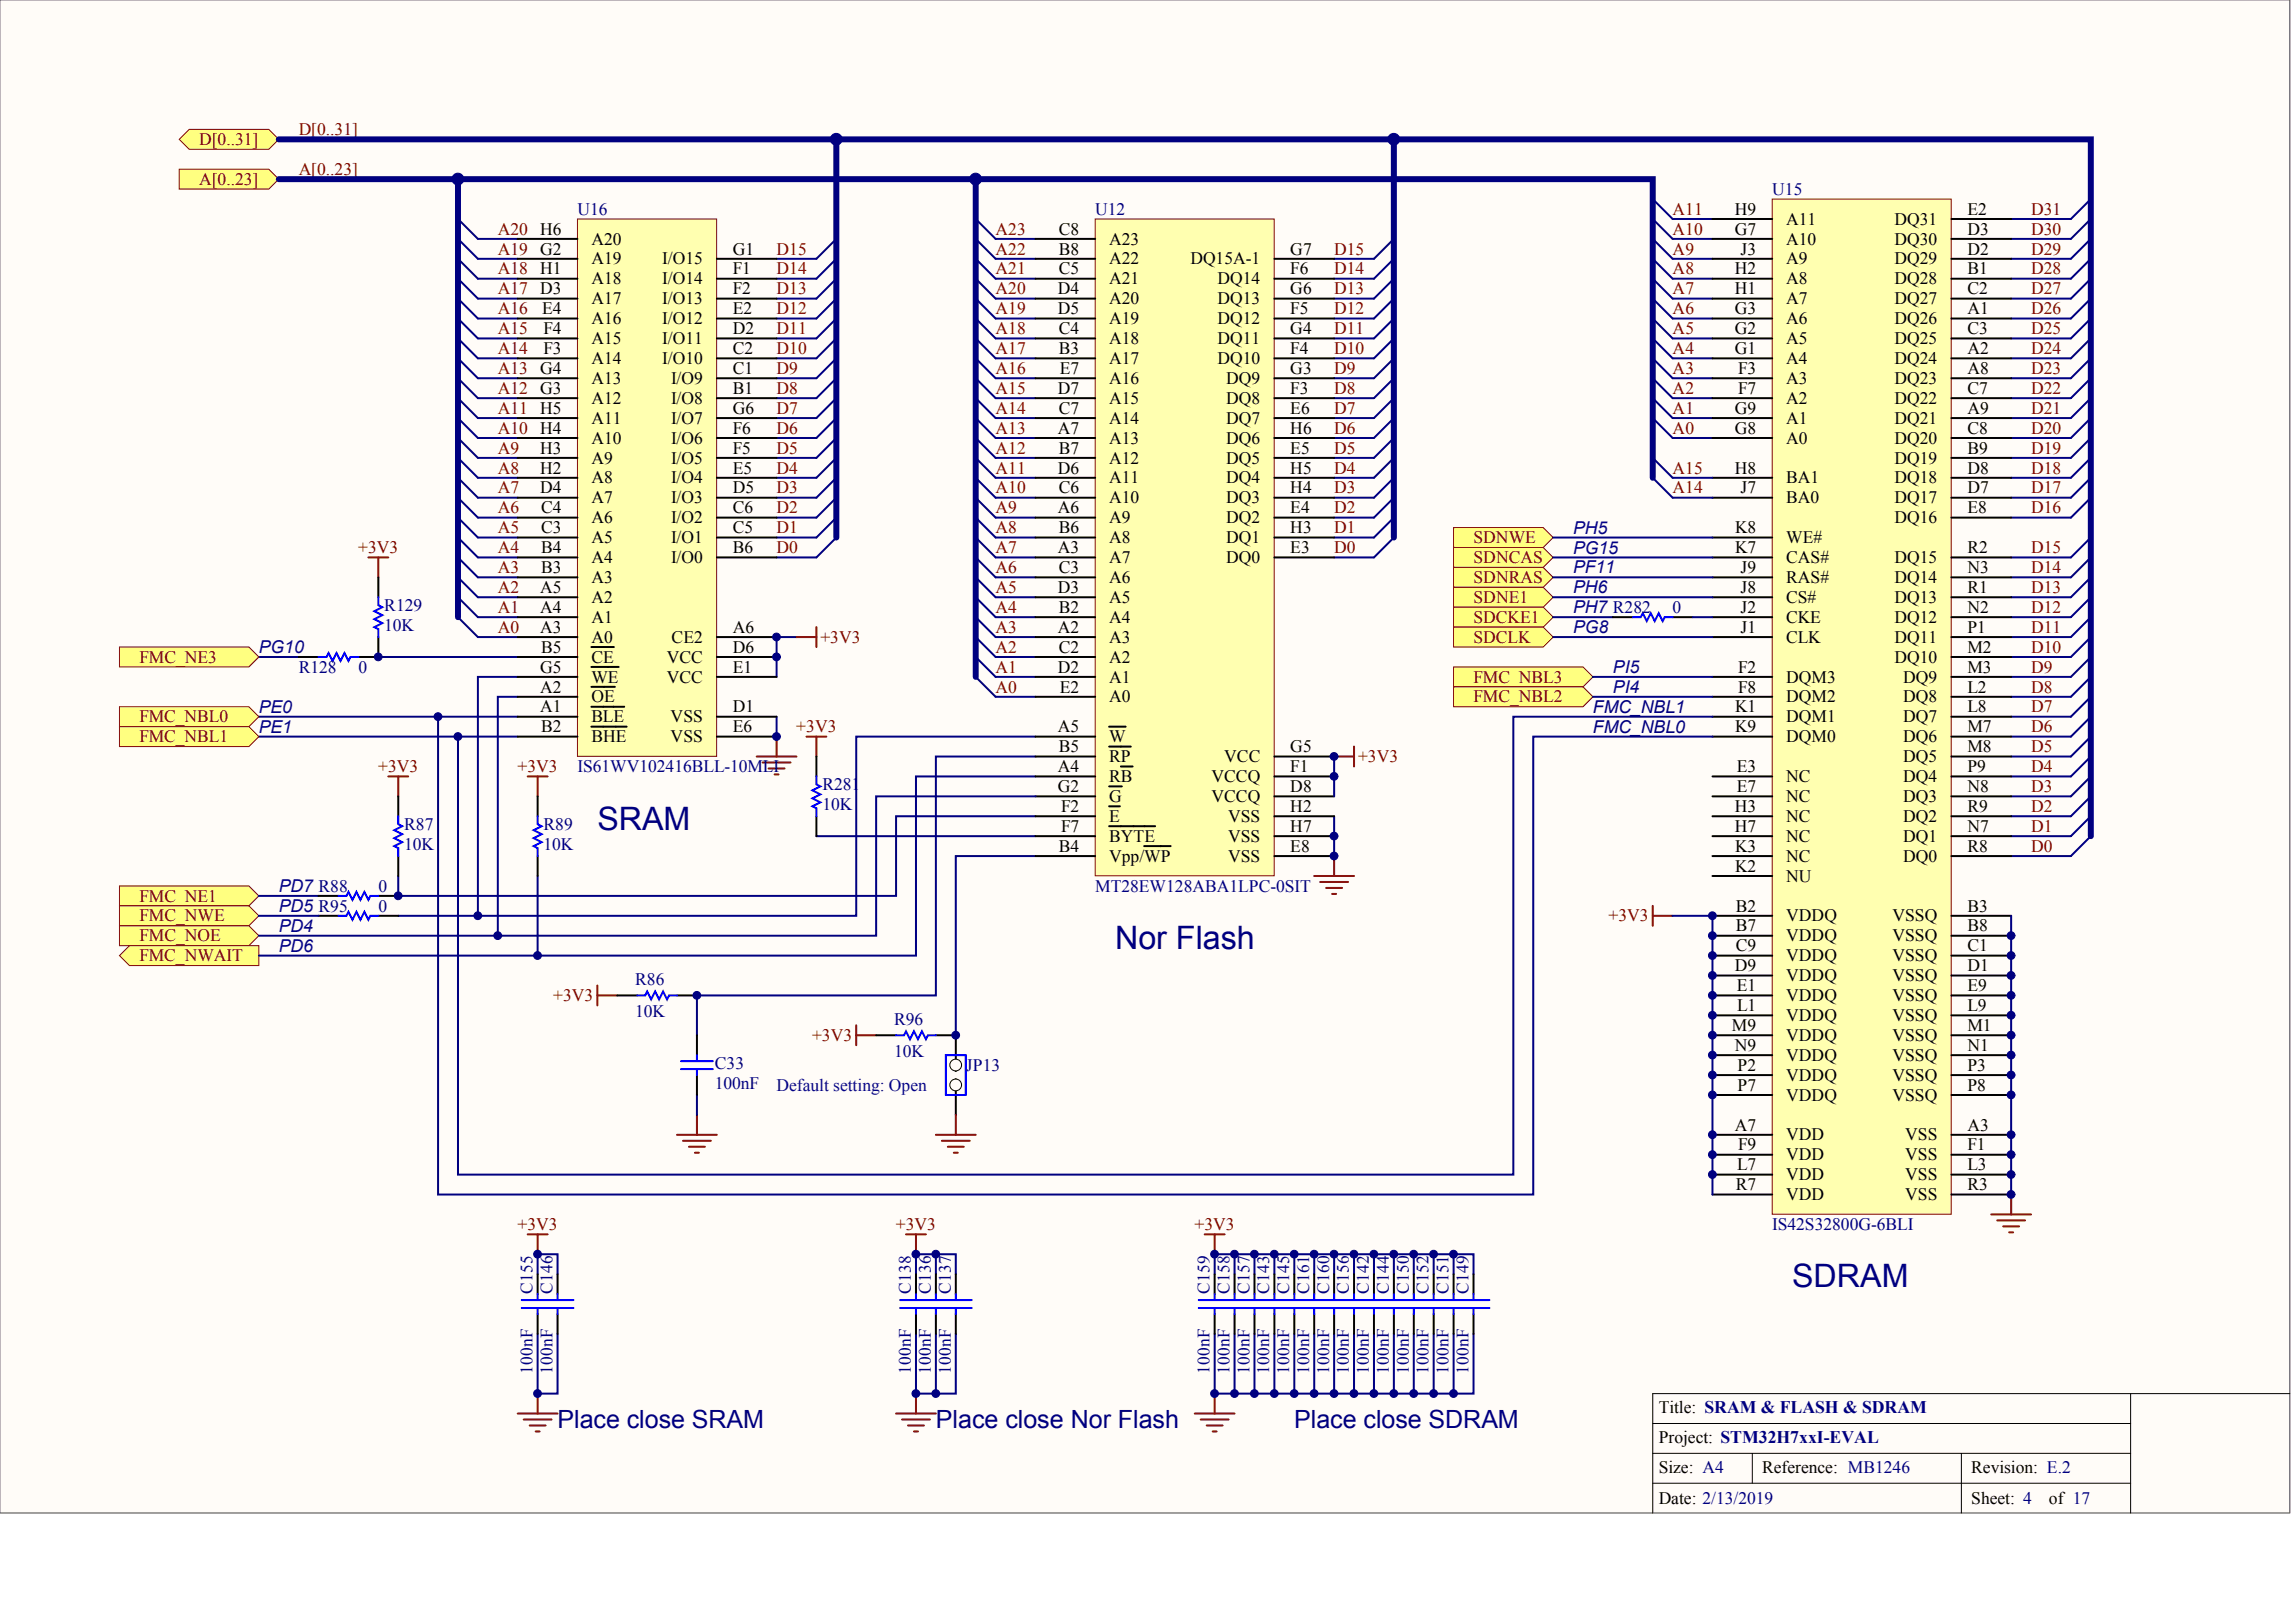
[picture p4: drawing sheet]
<svg xmlns="http://www.w3.org/2000/svg" width="840mm" height="594mm" viewBox="0 0 840 594" stroke-linecap="round" stroke-linejoin="round" font-family="sans-serif">
<defs><g id="words">
<g font-size="11.8" fill="#000080">
<text x="218.7" y="303.6">SRAM</text>
<text x="408.3" y="347.4">Nor Flash</text>
<text x="656.2" y="471.2">SDRAM</text>
</g>
<g font-size="9.2" fill="#000080">
<text x="204.2" y="522.9">Place close SRAM</text>
<text x="342.7" y="522.9">Place close Nor Flash</text>
<text x="473.9" y="522.9">Place close SDRAM</text>
</g>
<g font-size="6.5" fill="#0c0087">
<text x="576" y="195.3">PH5</text>
<text x="576" y="202.6">PG15</text>
<text x="576" y="209.9">PF11</text>
<text x="576" y="217.2">PH6</text>
<text x="576" y="224.5">PH7 R282</text>
<text x="576" y="231.8">PG8</text>
<text x="94.8" y="239.1">PG10</text>
<text x="590.6" y="246.4">PI5</text>
<text x="590.6" y="253.6">PI4</text>
<text x="94.8" y="260.9">PE0</text>
<text x="94.8" y="268.2">PE1</text>
<text x="102.1" y="326.5">PD7 R88</text>
<text x="102.1" y="333.8">PD5 R95</text>
<text x="102.1" y="341.1">PD4</text>
<text x="102.1" y="348.4">PD6</text>
</g>
<g font-size="6.5" fill="#000080">
<text x="583.3" y="260.9">FMC_NBL1</text>
<text x="583.3" y="268.2">FMC_NBL0</text>
</g>
<g font-size="6.4" fill="#800000">
<text x="72.9" y="53.1">D[0..31]</text>
<text x="109.4" y="49.4">D[0..31]</text>
<text x="109.4" y="64">A[0..23]</text>
<text x="72.9" y="67.7">A[0..23]</text>
<text x="612.5" y="78.6">A11</text>
<text x="743.7" y="78.6">D31</text>
<text x="182.3" y="85.9">A20 H6</text>
<text x="364.6" y="85.9">A23</text>
<text x="612.5" y="85.9">A10</text>
<text x="743.7" y="85.9">D30</text>
<text x="182.3" y="93.2">A19 G2</text>
<text x="284.4" y="93.2">D15</text>
<text x="364.6" y="93.2">A22</text>
<text x="488.5" y="93.2">D15</text>
<text x="612.5" y="93.2">A9</text>
<text x="743.7" y="93.2">D29</text>
<text x="182.3" y="100.4">A18 H1</text>
<text x="284.4" y="100.4">D14</text>
<text x="364.6" y="100.4">A21</text>
<text x="488.5" y="100.4">D14</text>
<text x="612.5" y="100.4">A8</text>
<text x="743.7" y="100.4">D28</text>
<text x="182.3" y="107.7">A17 D3</text>
<text x="284.4" y="107.7">D13</text>
<text x="364.6" y="107.7">A20</text>
<text x="488.5" y="107.7">D13</text>
<text x="612.5" y="107.7">A7</text>
<text x="743.7" y="107.7">D27</text>
<text x="182.3" y="115">A16</text>
<text x="284.4" y="115">D12</text>
<text x="364.6" y="115">A19</text>
<text x="488.5" y="115">D12</text>
<text x="612.5" y="115">A6</text>
<text x="743.7" y="115">D26</text>
<text x="182.3" y="122.3">A15</text>
<text x="284.4" y="122.3">D11</text>
<text x="364.6" y="122.3">A18</text>
<text x="488.5" y="122.3">D11</text>
<text x="612.5" y="122.3">A5</text>
<text x="743.7" y="122.3">D25</text>
<text x="182.3" y="129.6">A14</text>
<text x="284.4" y="129.6">D10</text>
<text x="364.6" y="129.6">A17</text>
<text x="488.5" y="129.6">D10</text>
<text x="612.5" y="129.6">A4</text>
<text x="743.7" y="129.6">D24</text>
<text x="182.3" y="136.9">A13 G4</text>
<text x="284.4" y="136.9">D9</text>
<text x="364.6" y="136.9">A16</text>
<text x="488.5" y="136.9">D9</text>
<text x="612.5" y="136.9">A3</text>
<text x="743.7" y="136.9">D23</text>
<text x="182.3" y="144.2">A12 G3</text>
<text x="284.4" y="144.2">D8</text>
<text x="364.6" y="144.2">A15</text>
<text x="488.5" y="144.2">D8</text>
<text x="612.5" y="144.2">A2</text>
<text x="743.7" y="144.2">D22</text>
<text x="182.3" y="151.5">A11 H5</text>
<text x="284.4" y="151.5">D7</text>
<text x="364.6" y="151.5">A14</text>
<text x="488.5" y="151.5">D7</text>
<text x="612.5" y="151.5">A1</text>
<text x="743.7" y="151.5">D21</text>
<text x="182.3" y="158.7">A10 H4</text>
<text x="284.4" y="158.7">D6</text>
<text x="364.6" y="158.7">A13</text>
<text x="488.5" y="158.7">D6</text>
<text x="612.5" y="158.7">A0</text>
<text x="743.7" y="158.7">D20</text>
<text x="182.3" y="166">A9</text>
<text x="284.4" y="166">D5</text>
<text x="364.6" y="166">A12</text>
<text x="488.5" y="166">D5</text>
<text x="743.7" y="166">D19</text>
<text x="182.3" y="173.3">A8</text>
<text x="284.4" y="173.3">D4</text>
<text x="364.6" y="173.3">A11</text>
<text x="488.5" y="173.3">D4</text>
<text x="612.5" y="173.3">A15</text>
<text x="743.7" y="173.3">D18</text>
<text x="182.3" y="180.6">A7</text>
<text x="284.4" y="180.6">D3</text>
<text x="364.6" y="180.6">A10</text>
<text x="488.5" y="180.6">D3</text>
<text x="612.5" y="180.6">A14</text>
<text x="743.7" y="180.6">D17</text>
<text x="182.3" y="187.9">A6</text>
<text x="284.4" y="187.9">D2</text>
<text x="364.6" y="187.9">A9</text>
<text x="488.5" y="187.9">D2</text>
<text x="743.7" y="187.9">D16</text>
<text x="182.3" y="195.2">A5</text>
<text x="284.4" y="195.2">D1</text>
<text x="364.6" y="195.2">A8</text>
<text x="488.5" y="195.2">D1</text>
<text x="131.2" y="202.5">+3V3</text>
<text x="182.3" y="202.5">A4</text>
<text x="284.4" y="202.5">D0</text>
<text x="364.6" y="202.5">A7</text>
<text x="488.5" y="202.5">D0</text>
<text x="539.5" y="198.8">SDNWE</text>
<text x="743.7" y="202.5">D15</text>
<text x="182.3" y="209.8">A3</text>
<text x="364.6" y="209.8">A6</text>
<text x="539.5" y="206.1">SDNCAS</text>
<text x="743.7" y="209.8">D14</text>
<text x="539.5" y="213.4">SDNRAS</text>
<text x="182.3" y="217">A2</text>
<text x="364.6" y="217">A5</text>
<text x="539.5" y="220.7">SDNE1</text>
<text x="743.7" y="217">D13</text>
<text x="182.3" y="224.3">A1</text>
<text x="364.6" y="224.3">A4</text>
<text x="539.5" y="228">SDCKE1</text>
<text x="743.7" y="224.3">D12</text>
<text x="182.3" y="231.6">A0</text>
<text x="364.6" y="231.6">A3</text>
<text x="743.7" y="231.6">D11</text>
<text x="300.4" y="235.3">+3V3</text>
<text x="364.6" y="238.9">A2</text>
<text x="539.5" y="235.3">SDCLK</text>
<text x="743.7" y="238.9">D10</text>
<text x="51" y="242.6">FMC_NE3</text>
<text x="364.6" y="246.2">A1</text>
<text x="539.5" y="249.8">FMC_NBL3</text>
<text x="743.7" y="246.2">D9</text>
<text x="364.6" y="253.5">A0</text>
<text x="539.5" y="257.1">FMC_NBL2</text>
<text x="743.7" y="253.5">D8</text>
<text x="743.7" y="260.8">D7</text>
<text x="51" y="264.4">FMC_NBL0</text>
<text x="291.6" y="268.1">+3V3</text>
<text x="743.7" y="268.1">D6</text>
<text x="51" y="271.7">FMC_NBL1</text>
<text x="743.7" y="275.3">D5</text>
<text x="497.3" y="279">+3V3</text>
<text x="138.5" y="282.6">+3V3</text>
<text x="189.5" y="282.6">+3V3</text>
<text x="743.7" y="282.6">D4</text>
<text x="743.7" y="289.9">D3</text>
<text x="743.7" y="297.2">D2</text>
<text x="743.7" y="304.5">D1</text>
<text x="743.7" y="311.8">D0</text>
<text x="51" y="330">FMC_NE1</text>
<text x="51" y="337.3">FMC_NWE</text>
<text x="589" y="337.3">+3V3</text>
<text x="51" y="344.6">FMC_NOE</text>
<text x="51" y="351.9">FMC_NWAIT</text>
<text x="202.5" y="366.4">+3V3</text>
<text x="297.3" y="381">+3V3</text>
<text x="189.5" y="450.2">+3V3</text>
<text x="328" y="450.2">+3V3</text>
<text x="437.4" y="450.2">+3V3</text>
</g>
<g font-size="6.4" fill="#000080">
<text x="648.9" y="71.3">U15</text>
<text x="211.4" y="78.6">U16</text>
<text x="401" y="78.6">U12</text>
<text x="140.7" y="223.6">R129</text>
<text x="612.5" y="224.3">0</text>
<text x="140.7" y="230.9">10K</text>
<text x="109.4" y="246.2">R128</text>
<text x="131.2" y="246.2">0</text>
<text x="211.4" y="282.6">IS61WV102416BLL-10MLI</text>
<text x="301.1" y="289.2">R281</text>
<text x="301.1" y="296.5">10K</text>
<text x="148" y="303.8">R87</text>
<text x="199" y="303.8">R89</text>
<text x="148" y="311.1">10K</text>
<text x="199" y="311.1">10K</text>
<text x="138.5" y="326.4">0</text>
<text x="401" y="326.4">MT28EW128ABA1LPC-0SIT</text>
<text x="138.5" y="333.6">0</text>
<text x="232.6" y="360.6">R86</text>
<text x="232.6" y="372.3">10K</text>
<text x="327.4" y="375.2">R96</text>
<text x="327.4" y="386.8">10K</text>
<text x="261.8" y="391.2">C33</text>
<text x="353.6" y="391.9">JP13</text>
<text x="261.8" y="398.5">100nF</text>
<text x="648.9" y="450.2">IS42S32800G-6BLI</text>
</g>
<g font-size="6.4">
<text x="635.2" y="78.6">H9</text>
<text x="654" y="82.2">A11</text>
<text x="693.7" y="82.2">DQ31</text>
<text x="720.4" y="78.6">E2</text>
<text x="216.5" y="89.5">A20</text>
<text x="387.7" y="85.9">C8</text>
<text x="406.1" y="89.5">A23</text>
<text x="635.2" y="85.9">G7</text>
<text x="654" y="89.5">A10</text>
<text x="693.7" y="89.5">DQ30</text>
<text x="720.4" y="85.9">D3</text>
<text x="268.3" y="93.2">G1</text>
<text x="387.7" y="93.2">B8</text>
<text x="472.5" y="93.2">G7</text>
<text x="637.3" y="93.2">J3</text>
<text x="720.4" y="93.2">D2</text>
<text x="216.5" y="96.8">A19</text>
<text x="242.5" y="96.8">I/O15</text>
<text x="268.3" y="100.4">F1</text>
<text x="387.7" y="100.4">C5</text>
<text x="406.1" y="96.8">A22</text>
<text x="435.9" y="96.8">DQ15A-1</text>
<text x="472.5" y="100.4">F6</text>
<text x="635.2" y="100.4">H2</text>
<text x="654" y="96.8">A9</text>
<text x="693.7" y="96.8">DQ29</text>
<text x="720.4" y="100.4">B1</text>
<text x="216.5" y="104.1">A18</text>
<text x="242.5" y="104.1">I/O14</text>
<text x="268.3" y="107.7">F2</text>
<text x="387.3" y="107.7">D4</text>
<text x="406.1" y="104.1">A21</text>
<text x="445.8" y="104.1">DQ14</text>
<text x="472.5" y="107.7">G6</text>
<text x="635.2" y="107.7">H1</text>
<text x="654" y="104.1">A8</text>
<text x="693.7" y="104.1">DQ28</text>
<text x="720.4" y="107.7">C2</text>
<text x="216.5" y="111.4">A17</text>
<text x="242.5" y="111.4">I/O13</text>
<text x="406.1" y="111.4">A20</text>
<text x="445.8" y="111.4">DQ13</text>
<text x="654" y="111.4">A7</text>
<text x="693.7" y="111.4">DQ27</text>
<text x="198.5" y="115">E4</text>
<text x="216.5" y="118.7">A16</text>
<text x="242.5" y="118.7">I/O12</text>
<text x="268.3" y="115">E2</text>
<text x="387.3" y="115">D5</text>
<text x="406.1" y="118.7">A19</text>
<text x="445.8" y="118.7">DQ12</text>
<text x="472.5" y="115">F5</text>
<text x="635.2" y="115">G3</text>
<text x="654" y="118.7">A6</text>
<text x="693.7" y="118.7">DQ26</text>
<text x="720.4" y="115">A1</text>
<text x="199" y="122.3">F4</text>
<text x="216.5" y="126">A15</text>
<text x="242.5" y="126">I/O11</text>
<text x="268.3" y="122.3">D2</text>
<text x="387.7" y="122.3">C4</text>
<text x="406.1" y="126">A18</text>
<text x="445.8" y="126">DQ11</text>
<text x="472.5" y="122.3">G4</text>
<text x="635.2" y="122.3">G2</text>
<text x="654" y="126">A5</text>
<text x="693.7" y="126">DQ25</text>
<text x="720.4" y="122.3">C3</text>
<text x="199" y="129.6">F3</text>
<text x="268.3" y="129.6">C2</text>
<text x="387.7" y="129.6">B3</text>
<text x="472.5" y="129.6">F4</text>
<text x="635.2" y="129.6">G1</text>
<text x="720.4" y="129.6">A2</text>
<text x="216.5" y="133.2">A14</text>
<text x="242.5" y="133.2">I/O10</text>
<text x="268.3" y="136.9">C1</text>
<text x="388" y="136.9">E7</text>
<text x="406.1" y="133.2">A17</text>
<text x="445.8" y="133.2">DQ10</text>
<text x="472.5" y="136.9">G3</text>
<text x="636.4" y="136.9">F3</text>
<text x="654" y="133.2">A4</text>
<text x="693.7" y="133.2">DQ24</text>
<text x="720.4" y="136.9">A8</text>
<text x="216.5" y="140.5">A13</text>
<text x="245.7" y="140.5">I/O9</text>
<text x="406.1" y="140.5">A16</text>
<text x="449" y="140.5">DQ9</text>
<text x="654" y="140.5">A3</text>
<text x="693.7" y="140.5">DQ23</text>
<text x="216.5" y="147.8">A12</text>
<text x="245.7" y="147.8">I/O8</text>
<text x="268.3" y="144.2">B1</text>
<text x="387.3" y="144.2">D7</text>
<text x="406.1" y="147.8">A15</text>
<text x="449" y="147.8">DQ8</text>
<text x="472.5" y="144.2">F3</text>
<text x="636.4" y="144.2">F7</text>
<text x="654" y="147.8">A2</text>
<text x="693.7" y="147.8">DQ22</text>
<text x="720.4" y="144.2">C7</text>
<text x="216.5" y="155.1">A11</text>
<text x="245.7" y="155.1">I/O7</text>
<text x="268.3" y="151.5">G6</text>
<text x="387.7" y="151.5">C7</text>
<text x="406.1" y="155.1">A14</text>
<text x="449" y="155.1">DQ7</text>
<text x="472.5" y="151.5">E6</text>
<text x="635.2" y="151.5">G9</text>
<text x="654" y="155.1">A1</text>
<text x="693.7" y="155.1">DQ21</text>
<text x="720.4" y="151.5">A9</text>
<text x="268.3" y="158.7">F6</text>
<text x="387.3" y="158.7">A7</text>
<text x="472.5" y="158.7">H6</text>
<text x="635.2" y="158.7">G8</text>
<text x="720.4" y="158.7">C8</text>
<text x="197.7" y="166">H3</text>
<text x="216.5" y="162.4">A10</text>
<text x="245.7" y="162.4">I/O6</text>
<text x="268.3" y="166">F5</text>
<text x="387.7" y="166">B7</text>
<text x="406.1" y="162.4">A13</text>
<text x="449" y="162.4">DQ6</text>
<text x="472.5" y="166">E5</text>
<text x="654" y="162.4">A0</text>
<text x="693.7" y="162.4">DQ20</text>
<text x="720.4" y="166">B9</text>
<text x="197.7" y="173.3">H2</text>
<text x="216.5" y="169.7">A9</text>
<text x="245.7" y="169.7">I/O5</text>
<text x="268.3" y="173.3">E5</text>
<text x="387.3" y="173.3">D6</text>
<text x="406.1" y="169.7">A12</text>
<text x="449" y="169.7">DQ5</text>
<text x="472.5" y="173.3">H5</text>
<text x="635.2" y="173.3">H8</text>
<text x="693.7" y="169.7">DQ19</text>
<text x="720.4" y="173.3">D8</text>
<text x="216.5" y="177">A8</text>
<text x="245.7" y="177">I/O4</text>
<text x="406.1" y="177">A11</text>
<text x="449" y="177">DQ4</text>
<text x="654" y="177">BA1</text>
<text x="693.7" y="177">DQ18</text>
<text x="197.7" y="180.6">D4</text>
<text x="216.5" y="184.3">A7</text>
<text x="245.7" y="184.3">I/O3</text>
<text x="268.3" y="180.6">D5</text>
<text x="387.7" y="180.6">C6</text>
<text x="406.1" y="184.3">A10</text>
<text x="449" y="184.3">DQ3</text>
<text x="472.5" y="180.6">H4</text>
<text x="637.3" y="180.6">J7</text>
<text x="654" y="184.3">BA0</text>
<text x="693.7" y="184.3">DQ17</text>
<text x="720.4" y="180.6">D7</text>
<text x="198.1" y="187.9">C4</text>
<text x="216.5" y="191.5">A6</text>
<text x="245.7" y="191.5">I/O2</text>
<text x="268.3" y="187.9">C6</text>
<text x="387.3" y="187.9">A6</text>
<text x="406.1" y="191.5">A9</text>
<text x="449" y="191.5">DQ2</text>
<text x="472.5" y="187.9">E4</text>
<text x="693.7" y="191.5">DQ16</text>
<text x="720.4" y="187.9">E8</text>
<text x="198.1" y="195.2">C3</text>
<text x="268.3" y="195.2">C5</text>
<text x="387.7" y="195.2">B6</text>
<text x="472.5" y="195.2">H3</text>
<text x="635.4" y="195.2">K8</text>
<text x="198.1" y="202.5">B4</text>
<text x="216.5" y="198.8">A5</text>
<text x="245.7" y="198.8">I/O1</text>
<text x="268.3" y="202.5">B6</text>
<text x="387.3" y="202.5">A3</text>
<text x="406.1" y="198.8">A8</text>
<text x="449" y="198.8">DQ1</text>
<text x="472.5" y="202.5">E3</text>
<text x="635.4" y="202.5">K7</text>
<text x="654" y="198.8">WE#</text>
<text x="720.4" y="202.5">R2</text>
<text x="198.1" y="209.8">B3</text>
<text x="216.5" y="206.1">A4</text>
<text x="245.7" y="206.1">I/O0</text>
<text x="387.7" y="209.8">C3</text>
<text x="406.1" y="206.1">A7</text>
<text x="449" y="206.1">DQ0</text>
<text x="637.3" y="209.8">J9</text>
<text x="654" y="206.1">CAS#</text>
<text x="693.7" y="206.1">DQ15</text>
<text x="720.4" y="209.8">N3</text>
<text x="216.5" y="213.4">A3</text>
<text x="406.1" y="213.4">A6</text>
<text x="654" y="213.4">RAS#</text>
<text x="693.7" y="213.4">DQ14</text>
<text x="197.7" y="217">A5</text>
<text x="216.5" y="220.7">A2</text>
<text x="387.3" y="217">D3</text>
<text x="406.1" y="220.7">A5</text>
<text x="637.3" y="217">J8</text>
<text x="654" y="220.7">CS#</text>
<text x="693.7" y="220.7">DQ13</text>
<text x="720.4" y="217">R1</text>
<text x="197.7" y="224.3">A4</text>
<text x="216.5" y="228">A1</text>
<text x="387.7" y="224.3">B2</text>
<text x="406.1" y="228">A4</text>
<text x="637.3" y="224.3">J2</text>
<text x="654" y="228">CKE</text>
<text x="693.7" y="228">DQ12</text>
<text x="720.4" y="224.3">N2</text>
<text x="197.7" y="231.6">A3</text>
<text x="268.3" y="231.6">A6</text>
<text x="387.3" y="231.6">A2</text>
<text x="637.3" y="231.6">J1</text>
<text x="720.4" y="231.6">P1</text>
<text x="198.1" y="238.9">B5</text>
<text x="216.5" y="235.3">A0</text>
<text x="245.9" y="235.3">CE2</text>
<text x="268.3" y="238.9">D6</text>
<text x="387.7" y="238.9">C2</text>
<text x="406.1" y="235.3">A3</text>
<text x="654" y="235.3">CLK</text>
<text x="693.7" y="235.3">DQ11</text>
<text x="720.4" y="238.9">M2</text>
<text x="216.5" y="242.6">CE</text>
<text x="244.1" y="242.6">VCC</text>
<text x="406.1" y="242.6">A2</text>
<text x="693.7" y="242.6">DQ10</text>
<text x="197.7" y="246.2">G5</text>
<text x="216.5" y="249.8">WE</text>
<text x="244.1" y="249.8">VCC</text>
<text x="268.3" y="246.2">E1</text>
<text x="387.3" y="246.2">D2</text>
<text x="406.1" y="249.8">A1</text>
<text x="636.4" y="246.2">F2</text>
<text x="654" y="249.8">DQM3</text>
<text x="696.9" y="249.8">DQ9</text>
<text x="720.4" y="246.2">M3</text>
<text x="197.7" y="253.5">A2</text>
<text x="216.5" y="257.1">OE</text>
<text x="388" y="253.5">E2</text>
<text x="406.1" y="257.1">A0</text>
<text x="636.4" y="253.5">F8</text>
<text x="654" y="257.1">DQM2</text>
<text x="696.9" y="257.1">DQ8</text>
<text x="720.4" y="253.5">L2</text>
<text x="197.7" y="260.8">A1</text>
<text x="268.3" y="260.8">D1</text>
<text x="635.4" y="260.8">K1</text>
<text x="720.4" y="260.8">L8</text>
<text x="198.1" y="268.1">B2</text>
<text x="216.5" y="264.4">BLE</text>
<text x="245.6" y="264.4">VSS</text>
<text x="268.3" y="268.1">E6</text>
<text x="387.3" y="268.1">A5</text>
<text x="635.4" y="268.1">K9</text>
<text x="654" y="264.4">DQM1</text>
<text x="696.9" y="264.4">DQ7</text>
<text x="720.4" y="268.1">M7</text>
<text x="216.5" y="271.7">BHE</text>
<text x="245.6" y="271.7">VSS</text>
<text x="387.7" y="275.3">B5</text>
<text x="406.1" y="271.7">W</text>
<text x="472.5" y="275.3">G5</text>
<text x="654" y="271.7">DQM0</text>
<text x="696.9" y="271.7">DQ6</text>
<text x="720.4" y="275.3">M8</text>
<text x="406.1" y="279">RP</text>
<text x="448.3" y="279">VCC</text>
<text x="696.9" y="279">DQ5</text>
<text x="387.3" y="282.6">A4</text>
<text x="406.1" y="286.3">RB</text>
<text x="443.6" y="286.3">VCCQ</text>
<text x="472.5" y="282.6">F1</text>
<text x="635.9" y="282.6">E3</text>
<text x="654" y="286.3">NC</text>
<text x="696.9" y="286.3">DQ4</text>
<text x="720.4" y="282.6">P9</text>
<text x="387.3" y="289.9">G2</text>
<text x="406.1" y="293.6">G</text>
<text x="443.6" y="293.6">VCCQ</text>
<text x="472.5" y="289.9">D8</text>
<text x="635.9" y="289.9">E7</text>
<text x="654" y="293.6">NC</text>
<text x="696.9" y="293.6">DQ3</text>
<text x="720.4" y="289.9">N8</text>
<text x="388.5" y="297.2">F2</text>
<text x="472.5" y="297.2">H2</text>
<text x="635.2" y="297.2">H3</text>
<text x="720.4" y="297.2">R9</text>
<text x="388.5" y="304.5">F7</text>
<text x="406.1" y="300.9">E</text>
<text x="449.7" y="300.9">VSS</text>
<text x="472.5" y="304.5">H7</text>
<text x="635.2" y="304.5">H7</text>
<text x="654" y="300.9">NC</text>
<text x="696.9" y="300.9">DQ2</text>
<text x="720.4" y="304.5">N7</text>
<text x="387.7" y="311.8">B4</text>
<text x="406.1" y="308.1">BYTE</text>
<text x="449.7" y="308.1">VSS</text>
<text x="472.5" y="311.8">E8</text>
<text x="635.4" y="311.8">K3</text>
<text x="654" y="308.1">NC</text>
<text x="696.9" y="308.1">DQ1</text>
<text x="720.4" y="311.8">R8</text>
<text x="406.1" y="315.4">Vpp/WP</text>
<text x="449.7" y="315.4">VSS</text>
<text x="654" y="315.4">NC</text>
<text x="696.9" y="315.4">DQ0</text>
<text x="635.4" y="319.1">K2</text>
<text x="654" y="322.7">NU</text>
<text x="635.6" y="333.6">B2</text>
<text x="720.4" y="333.6">B3</text>
<text x="635.6" y="340.9">B7</text>
<text x="654" y="337.3">VDDQ</text>
<text x="693" y="337.3">VSSQ</text>
<text x="720.4" y="340.9">B8</text>
<text x="654" y="344.6">VDDQ</text>
<text x="693" y="344.6">VSSQ</text>
<text x="635.6" y="348.2">C9</text>
<text x="654" y="351.9">VDDQ</text>
<text x="693" y="351.9">VSSQ</text>
<text x="720.4" y="348.2">C1</text>
<text x="635.2" y="355.5">D9</text>
<text x="654" y="359.2">VDDQ</text>
<text x="693" y="359.2">VSSQ</text>
<text x="720.4" y="355.5">D1</text>
<text x="635.9" y="362.8">E1</text>
<text x="720.4" y="362.8">E9</text>
<text x="636.1" y="370.1">L1</text>
<text x="654" y="366.4">VDDQ</text>
<text x="693" y="366.4">VSSQ</text>
<text x="720.4" y="370.1">L9</text>
<text x="634.2" y="377.4">M9</text>
<text x="654" y="373.7">VDDQ</text>
<text x="693" y="373.7">VSSQ</text>
<text x="720.4" y="377.4">M1</text>
<text x="654" y="381">VDDQ</text>
<text x="693" y="381">VSSQ</text>
<text x="635.2" y="384.7">N9</text>
<text x="654" y="388.3">VDDQ</text>
<text x="693" y="388.3">VSSQ</text>
<text x="720.4" y="384.7">N1</text>
<text x="636.2" y="391.9">P2</text>
<text x="654" y="395.6">VDDQ</text>
<text x="693" y="395.6">VSSQ</text>
<text x="720.4" y="391.9">P3</text>
<text x="636.2" y="399.2">P7</text>
<text x="720.4" y="399.2">P8</text>
<text x="654" y="402.9">VDDQ</text>
<text x="693" y="402.9">VSSQ</text>
<text x="635.2" y="413.8">A7</text>
<text x="720.4" y="413.8">A3</text>
<text x="654" y="417.5">VDD</text>
<text x="697.6" y="417.5">VSS</text>
<text x="636.4" y="421.1">F9</text>
<text x="654" y="424.7">VDD</text>
<text x="697.6" y="424.7">VSS</text>
<text x="720.4" y="421.1">F1</text>
<text x="636.1" y="428.4">L7</text>
<text x="720.4" y="428.4">L3</text>
<text x="635.6" y="435.7">R7</text>
<text x="654" y="432">VDD</text>
<text x="697.6" y="432">VSS</text>
<text x="720.4" y="435.7">R3</text>
<text x="654" y="439.3">VDD</text>
<text x="697.6" y="439.3">VSS</text>
<text x="607.4" y="517.3">Title: SRAM &amp; FLASH &amp; SDRAM</text>
<text x="607.4" y="528.2">Project: STM32H7xxI-EVAL</text>
<text x="607.4" y="539.3">Size: A4</text>
<text x="645.3" y="539.3">Reference: MB1246</text>
<text x="721.8" y="539.3">Revision: E.2</text>
<text x="607.4" y="550.4">Date: 2/13/2019</text>
<text x="721.8" y="550.4">Sheet: 4</text>
<text x="750.3" y="550.4">of 17</text>
</g>
<text font-size="6.4" fill="#0c0087" x="284.4" y="399.2">Default setting: Open</text>
<g font-size="6.3" fill="#000080">
<text x="195" y="473.7" transform="rotate(-90 195 473.7)">C155</text>
<text x="202.3" y="473.7" transform="rotate(-90 202.3 473.7)">C146</text>
<text x="333.5" y="473.7" transform="rotate(-90 333.5 473.7)">C138</text>
<text x="340.8" y="473.7" transform="rotate(-90 340.8 473.7)">C136</text>
<text x="348.1" y="473.7" transform="rotate(-90 348.1 473.7)">C137</text>
<text x="442.9" y="473.7" transform="rotate(-90 442.9 473.7)">C159</text>
<text x="450.2" y="473.7" transform="rotate(-90 450.2 473.7)">C158</text>
<text x="457.5" y="473.7" transform="rotate(-90 457.5 473.7)">C157</text>
<text x="464.8" y="473.7" transform="rotate(-90 464.8 473.7)">C143</text>
<text x="472.1" y="473.7" transform="rotate(-90 472.1 473.7)">C145</text>
<text x="479.4" y="473.7" transform="rotate(-90 479.4 473.7)">C161</text>
<text x="486.6" y="473.7" transform="rotate(-90 486.6 473.7)">C160</text>
<text x="493.9" y="473.7" transform="rotate(-90 493.9 473.7)">C156</text>
<text x="501.2" y="473.7" transform="rotate(-90 501.2 473.7)">C142</text>
<text x="508.5" y="473.7" transform="rotate(-90 508.5 473.7)">C144</text>
<text x="515.8" y="473.7" transform="rotate(-90 515.8 473.7)">C150</text>
<text x="523.1" y="473.7" transform="rotate(-90 523.1 473.7)">C152</text>
<text x="530.4" y="473.7" transform="rotate(-90 530.4 473.7)">C151</text>
<text x="537.7" y="473.7" transform="rotate(-90 537.7 473.7)">C149</text>
<text x="195" y="502.8" transform="rotate(-90 195 502.8)">100nF</text>
<text x="202.3" y="502.8" transform="rotate(-90 202.3 502.8)">100nF</text>
<text x="333.5" y="502.8" transform="rotate(-90 333.5 502.8)">100nF</text>
<text x="340.8" y="502.8" transform="rotate(-90 340.8 502.8)">100nF</text>
<text x="348.1" y="502.8" transform="rotate(-90 348.1 502.8)">100nF</text>
<text x="442.9" y="502.8" transform="rotate(-90 442.9 502.8)">100nF</text>
<text x="450.2" y="502.8" transform="rotate(-90 450.2 502.8)">100nF</text>
<text x="457.5" y="502.8" transform="rotate(-90 457.5 502.8)">100nF</text>
<text x="464.8" y="502.8" transform="rotate(-90 464.8 502.8)">100nF</text>
<text x="472.1" y="502.8" transform="rotate(-90 472.1 502.8)">100nF</text>
<text x="479.4" y="502.8" transform="rotate(-90 479.4 502.8)">100nF</text>
<text x="486.6" y="502.8" transform="rotate(-90 486.6 502.8)">100nF</text>
<text x="493.9" y="502.8" transform="rotate(-90 493.9 502.8)">100nF</text>
<text x="501.2" y="502.8" transform="rotate(-90 501.2 502.8)">100nF</text>
<text x="508.5" y="502.8" transform="rotate(-90 508.5 502.8)">100nF</text>
<text x="515.8" y="502.8" transform="rotate(-90 515.8 502.8)">100nF</text>
<text x="523.1" y="502.8" transform="rotate(-90 523.1 502.8)">100nF</text>
<text x="530.4" y="502.8" transform="rotate(-90 530.4 502.8)">100nF</text>
<text x="537.7" y="502.8" transform="rotate(-90 537.7 502.8)">100nF</text>
</g>
</g></defs>
<path d="M0 0h838.4v553.8h-838.4z" fill="#fffcf8" stroke="#696969" stroke-width=".37"/>
<path d="M780.2 510.1v43.7M838.5 510.1h-233.3v43.7M605.2 521.1h175M605.2 532h175M641.6 532v10.9M718.2 532v21.8M605.2 542.9h175" fill="none" stroke="#000" stroke-width=".37"/>
<g fill="none" stroke="#000080" stroke-width=".73">
<path d="M284.4 94.7h14.5M364.6 94.7h14.5M488.5 94.7h14.6M175 116.6h14.6M284.4 116.6h14.5M284.4 109.3h14.5M284.4 102h14.5M364.6 116.6h14.5M364.6 109.3h14.5M364.6 102h14.5M488.5 116.6h14.6M488.5 109.3h14.6"/>
<path d="M488.5 102h14.6M175 123.9h14.6M175 131.2h14.6M175 138.5h14.6M284.4 123.9h14.5M284.4 131.2h14.5M284.4 138.5h14.5M364.6 123.9h14.5M364.6 131.2h14.5M364.6 138.5h14.5M488.5 123.9h14.6M488.5 131.2h14.6"/>
<path d="M488.5 138.5h14.6M175 145.7h14.6M175 153h14.6M284.4 145.7h14.5M284.4 153h14.5M364.6 145.7h14.5M364.6 153h14.5M488.5 145.7h14.6M488.5 153h14.6M175 160.3h14.6M175 167.6h14.6M175 174.9h14.6"/>
<path d="M284.4 160.3h14.5M284.4 167.6h14.5M284.4 174.9h14.5M364.6 160.3h14.5M364.6 167.6h14.5M364.6 174.9h14.5M488.5 160.3h14.6M488.5 167.6h14.6M488.5 174.9h14.6M175 182.2h14.6M175 189.5h14.6M175 196.8h14.6"/>
<path d="M284.4 182.2h14.5M284.4 189.5h14.5M284.4 196.8h14.5M364.6 182.2h14.5M364.6 189.5h14.5M364.6 196.8h14.5M488.5 182.2h14.6M488.5 189.5h14.6M488.5 196.8h14.6M175 204h14.6M175 211.3h14.6M175 218.6h14.6"/>
<path d="M284.4 204h14.5M364.6 204h14.5M364.6 211.3h14.5M364.6 218.6h14.5M488.5 204h14.6M175 225.9h14.6M175 233.2h14.6M364.6 225.9h14.5M364.6 233.2h14.5M364.6 240.5h14.5M364.6 247.8h14.5M364.6 255.1h14.5"/>
</g>
<path d="M277.1 276.9h14.5M279.3 279.1h10.2M284.4 269.6v7.3M281.4 281.3h5.9M283.6 283.5h1.5M488.5 313.4v7.2M481.2 320.6h14.6M483.4 322.8h10.2M485.6 325h5.8M487.8 327.2h1.4" fill="none" stroke="#800000" stroke-width=".73"/>
<g fill="#ffff80" stroke="#800000" stroke-width=".37">
<path d="M43.7 324.3h47.4l3.7 3.6-3.7 3.7h-47.4z" fill-rule="evenodd"/>
<path d="M43.7 331.6h47.4l3.7 3.6-3.7 3.7h-47.4z" fill-rule="evenodd"/>
<path d="M43.7 338.9h47.4l3.7 3.6-3.7 3.7h-47.4z" fill-rule="evenodd"/>
<path d="M43.7 349.8l3.7-3.6h47.4v7.2h-47.4z" fill-rule="evenodd"/>
</g>
<path d="M138.5 240.5h51.1M189.6 255.1h-7.3v87.4M189.6 247.8h-14.6v87.4M94.8 262.3h94.8M94.8 269.6h94.8M379.1 284.2h-43.7v65.6h-240.6M379.1 298.8h-51v29.1h-182.3v-7.3M298.9 306.1h80.2" fill="none" stroke="#000080" stroke-width=".73"/>
<path d="M247.9 415.4h14.6M250.1 417.6h10.2M252.3 419.8h5.8M255.2 408.1v7.3M254.5 421.9h1.4" fill="none" stroke="#800000" stroke-width=".73"/>
<path d="M350 395v13.1" fill="none" stroke="#000" stroke-width=".73"/>
<circle cx="349.9" cy="397.1" r="2.15" fill="#fffcf8" stroke="#000" stroke-width=".37"/>
<path d="M350 378.9v13.2" fill="none" stroke="#000" stroke-width=".73"/>
<circle cx="349.9" cy="389.8" r="2.15" fill="#fffcf8" stroke="#000" stroke-width=".37"/>
<path d="M346.3 386.2h7.3v14.6h-7.3z" fill="none" stroke="#00f" stroke-width=".73"/>
<path d="M342.7 415.4h14.6M344.9 417.6h10.2M347.1 419.8h5.8M350 408.1v7.3M349.2 421.9h1.5" fill="none" stroke="#800000" stroke-width=".73"/>
<path d="M175 109.3h14.6M175 102h14.6M94.8 240.5h14.6M284.4 262.3v7.3M379.1 269.6h-65.6v65.6h-167.7M379.1 276.9h-36.4v87.5h-87.5v14.5M488.5 298.8v14.6M379.1 313.4h-29.1v65.5M94.8 327.9h21.9M196.9 320.6v29.2M255.2 400.8v7.3" fill="none" stroke="#000080" stroke-width=".73"/>
<g fill="#ffff80" stroke="#800000" stroke-width=".37">
<path d="M43.7 258.7h47.4l3.7 3.6-3.7 3.7h-47.4z" fill-rule="evenodd"/>
<path d="M43.7 266h47.4l3.7 3.6-3.7 3.7h-47.4z" fill-rule="evenodd"/>
</g>
<path d="M175 94.7h14.6M175 87.4h14.6M364.6 87.4h14.5M291.6 233.2h-7.2v14.6" fill="none" stroke="#000080" stroke-width=".73"/>
<path d="M401 80.2h65.6v240.4h-65.6z" fill="#ffffb0" stroke="#800000" stroke-width=".37"/>
<g fill="none" stroke="#000" stroke-width=".73">
<path d="M379.1 94.7h21.9M379.1 87.4h21.9M466.6 94.7h21.9M379.1 116.6h21.9M379.1 109.3h21.9M379.1 102h21.9M466.6 116.6h21.9M466.6 109.3h21.9M466.6 102h21.9M379.1 123.9h21.9M379.1 131.2h21.9M379.1 138.5h21.9"/>
<path d="M466.6 123.9h21.9M466.6 131.2h21.9M466.6 138.5h21.9M379.1 145.7h21.9M379.1 153h21.9M466.6 145.7h21.9M466.6 153h21.9M379.1 160.3h21.9M379.1 167.6h21.9M379.1 174.9h21.9M466.6 160.3h21.9M466.6 167.6h21.9"/>
<path d="M466.6 174.9h21.9M379.1 182.2h21.9M379.1 189.5h21.9M379.1 196.8h21.9M466.6 182.2h21.9M466.6 189.5h21.9M466.6 196.8h21.9M379.1 204h21.9M379.1 211.3h21.9M379.1 218.6h21.9M466.6 204h21.9M379.1 225.9h21.9"/>
<path d="M379.1 233.2h21.9M379.1 240.5h21.9M379.1 247.8h21.9M379.1 255.1h21.9M379.1 269.6h21.9M379.1 276.9h21.9M406.1 266h6.1M406.1 273.3h8M466.6 276.9h21.9M379.1 284.2h21.9M379.1 291.5h21.9M379.1 298.8h21.9"/>
<path d="M406.1 295.1h4M406.1 287.9h4.7M410.4 280.6h4.3M466.6 284.2h21.9M466.6 291.5h21.9M466.6 298.8h21.9M379.1 313.4h21.9M379.1 306.1h21.9M406.1 302.4h16.9M419 309.7h9.6M466.6 313.4h21.9M466.6 306.1h21.9"/>
</g>
<g fill="#ffff80" stroke="#800000" stroke-width=".37">
<path d="M65.6 51l3.7-3.6h29.1l3.7 3.6-3.7 3.6h-29.1z" fill-rule="evenodd"/>
<path d="M65.6 61.9h32.8l3.7 3.7-3.7 3.6h-32.8z" fill-rule="evenodd"/>
</g>
<path d="M102.1 51h663.5v255.1M306.2 51v145.8M510.4 51v145.8M102.1 65.6h65.6v160.3M167.7 65.6h437.5v109.3M357.3 65.6v182.2" fill="none" stroke="#000080" stroke-width="2.2"/>
<g fill="none" stroke="#000080" stroke-width=".73">
<path d="M605.2 72.9l7.3 7.3h14.5M765.6 72.9l-7.3 7.3h-21.9M167.7 94.7l7.3 7.3M167.7 87.4l7.3 7.3M167.7 80.2l7.3 7.2M306.2 87.4l-7.3 7.3M306.2 94.7l-7.3 7.3M357.3 94.7l7.3 7.3M357.3 87.4l7.3 7.3M357.3 80.2l7.3 7.2M510.4 94.7l-7.3 7.3M510.4 87.4l-7.3 7.3"/>
<path d="M605.2 80.2l7.3 7.2h14.5M605.2 87.4l7.3 7.3h14.5M605.2 94.7l7.3 7.3h14.5M765.6 80.2l-7.3 7.2h-21.9M765.6 87.4l-7.3 7.3h-21.9M765.6 94.7l-7.3 7.3h-21.9M167.7 116.6l7.3 7.3M167.7 109.3l7.3 7.3M167.7 102l7.3 7.3M306.2 102l-7.3 7.3M306.2 109.3l-7.3 7.3M306.2 116.6l-7.3 7.3"/>
<path d="M357.3 116.6l7.3 7.3M357.3 109.3l7.3 7.3M357.3 102l7.3 7.3M510.4 116.6l-7.3 7.3M510.4 109.3l-7.3 7.3M510.4 102l-7.3 7.3M605.2 102l7.3 7.3h14.5M605.2 109.3l7.3 7.3h14.5M605.2 116.6l7.3 7.3h14.5M765.6 102l-7.3 7.3h-21.9M765.6 109.3l-7.3 7.3h-21.9M765.6 116.6l-7.3 7.3h-21.9"/>
<path d="M167.7 138.5l7.3 7.2M167.7 131.2l7.3 7.3M167.7 123.9l7.3 7.3M306.2 123.9l-7.3 7.3M306.2 131.2l-7.3 7.3M306.2 138.5l-7.3 7.2M357.3 138.5l7.3 7.2M357.3 131.2l7.3 7.3M357.3 123.9l7.3 7.3M510.4 138.5l-7.3 7.2M510.4 131.2l-7.3 7.3M510.4 123.9l-7.3 7.3"/>
<path d="M605.2 123.9l7.3 7.3h14.5M605.2 131.2l7.3 7.3h14.5M605.2 138.5l7.3 7.2h14.5M765.6 123.9l-7.3 7.3h-21.9M765.6 131.2l-7.3 7.3h-21.9M765.6 138.5l-7.3 7.2h-21.9M167.7 153l7.3 7.3M167.7 145.7l7.3 7.3M306.2 145.7l-7.3 7.3M306.2 153l-7.3 7.3M357.3 153l7.3 7.3M357.3 145.7l7.3 7.3"/>
<path d="M510.4 153l-7.3 7.3M510.4 145.7l-7.3 7.3M605.2 145.7l7.3 7.3h14.5M605.2 153l7.3 7.3h14.5M765.6 145.7l-7.3 7.3h-21.9M765.6 153l-7.3 7.3h-21.9M167.7 174.9l7.3 7.3M167.7 167.6l7.3 7.3M167.7 160.3l7.3 7.3M306.2 160.3l-7.3 7.3M306.2 167.6l-7.3 7.3M306.2 174.9l-7.3 7.3"/>
<path d="M357.3 174.9l7.3 7.3M357.3 167.6l7.3 7.3M357.3 160.3l7.3 7.3M510.4 174.9l-7.3 7.3M510.4 167.6l-7.3 7.3M510.4 160.3l-7.3 7.3M765.6 160.3l-7.3 7.3h-21.9M765.6 167.6l-7.3 7.3h-21.9M765.6 174.9l-7.3 7.3h-21.9M167.7 196.8l7.3 7.2M167.7 189.5l7.3 7.3M167.7 182.2l7.3 7.3"/>
<path d="M306.2 182.2l-7.3 7.3M306.2 189.5l-7.3 7.3M306.2 196.8l-7.3 7.2M357.3 196.8l7.3 7.2M357.3 189.5l7.3 7.3M357.3 182.2l7.3 7.3M510.4 196.8l-7.3 7.2M510.4 189.5l-7.3 7.3M510.4 182.2l-7.3 7.3M765.6 196.8l-7.3 7.2h-21.9M765.6 182.2l-7.3 7.3h-21.9M167.7 218.6l7.3 7.3"/>
<path d="M167.7 211.3l7.3 7.3M167.7 204l7.3 7.3M357.3 218.6l7.3 7.3M357.3 211.3l7.3 7.3M357.3 204l7.3 7.3M765.6 204l-7.3 7.3h-21.9M765.6 211.3l-7.3 7.3h-21.9M765.6 218.6l-7.3 7.3h-21.9M167.7 225.9l7.3 7.3M357.3 233.2l7.3 7.3M357.3 225.9l7.3 7.3M765.6 225.9l-7.3 7.3h-21.9"/>
<path d="M765.6 233.2l-7.3 7.3h-21.9M357.3 247.8l7.3 7.3M357.3 240.5l7.3 7.3M765.6 240.5l-7.3 7.3h-21.9M765.6 247.8l-7.3 7.3h-21.9M765.6 255.1l-7.3 7.2h-21.9M488.5 276.9v14.6M765.6 262.3l-7.3 7.3h-21.9M765.6 269.6l-7.3 7.3h-21.9M765.6 276.9l-7.3 7.3h-21.9M765.6 284.2l-7.3 7.3h-21.9M765.6 291.5l-7.3 7.3h-21.9"/>
<path d="M765.6 298.8l-7.3 7.3h-21.9M765.6 306.1l-7.3 7.3h-21.9"/>
</g>
<path d="M109.4 240.5h7.3M131.2 240.5h7.3M116.7 327.9h7.3M138.5 327.9h7.3" fill="none" stroke="#000" stroke-width=".73"/>
<path d="M116.7 240.5h2.9l.7-1.5 1.5 2.9 1.4-2.9 1.5 2.9 1.4-2.9 1.5 2.9 .7-1.4h2.9M124 327.9h2.9l.7-1.4 1.5 2.9 1.4-2.9 1.5 2.9 1.4-2.9 1.5 2.9 .7-1.5h2.9" fill="none" stroke="#00f" stroke-width=".73"/>
<g fill="none" stroke="#800000" stroke-width=".73">
<path d="M134.9 204h7.3M138.5 204v7.3M291.6 233.2h7.3M298.9 229.6v7.2M295.3 269.6h7.3M298.9 269.6v7.3M488.5 276.9h7.3M495.8 273.3v7.3M142.2 284.2h7.3M145.8 284.2v7.3M193.2 284.2h7.3M196.9 284.2v7.3"/>
<path d="M218.7 360.7v7.3M218.7 364.4h7.3M313.5 375.3v7.3M313.5 378.9h7.3"/>
</g>
<path d="M648.9 72.9h65.6v371.6h-65.6z" fill="#ffffb0" stroke="#800000" stroke-width=".37"/>
<g fill="none" stroke="#000" stroke-width=".73">
<path d="M627 80.2h21.9M627 87.4h21.9M627 94.7h21.9M714.5 80.2h21.9M714.5 87.4h21.9M714.5 94.7h21.9M627 102h21.9M627 109.3h21.9M627 116.6h21.9M714.5 102h21.9M714.5 109.3h21.9M714.5 116.6h21.9"/>
<path d="M627 123.9h21.9M627 131.2h21.9M627 138.5h21.9M714.5 123.9h21.9M714.5 131.2h21.9M714.5 138.5h21.9M627 145.7h21.9M627 153h21.9M714.5 145.7h21.9M714.5 153h21.9M627 160.3h21.9M627 174.9h21.9"/>
<path d="M714.5 160.3h21.9M714.5 174.9h21.9M714.5 167.6h21.9M627 182.2h21.9M627 196.8h21.9M714.5 189.5h21.9M714.5 182.2h21.9M627 218.6h21.9M627 211.3h21.9M627 204h21.9M714.5 218.6h21.9M714.5 211.3h21.9"/>
<path d="M714.5 204h21.9M627 233.2h21.9M627 225.9h21.9M714.5 233.2h21.9M714.5 225.9h21.9M627 255.1h21.9M627 247.8h21.9M714.5 255.1h21.9M714.5 247.8h21.9M714.5 240.5h21.9M627 269.6h21.9M627 262.3h21.9"/>
<path d="M714.5 276.9h21.9M714.5 269.6h21.9M714.5 262.3h21.9M627 284.2h21.9M627 298.8h21.9M627 291.5h21.9M714.5 284.2h21.9M714.5 298.8h21.9M714.5 291.5h21.9M627 313.4h21.9M627 306.1h21.9M714.5 313.4h21.9"/>
<path d="M714.5 306.1h21.9M627 335.2h21.9M627 320.6h21.9M714.5 335.2h21.9M627 342.5h21.9M627 349.8h21.9M627 357.1h21.9M714.5 342.5h21.9M714.5 349.8h21.9M714.5 357.1h21.9M627 364.4h21.9M627 371.7h21.9"/>
<path d="M627 378.9h21.9M714.5 364.4h21.9M714.5 371.7h21.9M714.5 378.9h21.9M627 386.2h21.9M627 393.5h21.9M714.5 386.2h21.9M714.5 393.5h21.9M627 415.4h21.9M627 400.8h21.9M714.5 415.4h21.9M714.5 400.8h21.9"/>
<path d="M627 422.7h21.9M627 430h21.9M627 437.2h21.9M714.5 422.7h21.9M714.5 430h21.9M714.5 437.2h21.9"/>
</g>
<path d="M612.5 174.9h14.5M612.5 182.2h14.5" fill="none" stroke="#000080" stroke-width=".73"/>
<g fill="#ffff80" stroke="#800000" stroke-width=".37">
<path d="M532.3 200.4h32.8l3.6 3.6-3.6 3.7h-32.8z" fill-rule="evenodd"/>
<path d="M532.3 193.1h32.8l3.6 3.7-3.6 3.6h-32.8z" fill-rule="evenodd"/>
<path d="M532.3 207.7h32.8l3.6 3.6-3.6 3.7h-32.8z" fill-rule="evenodd"/>
<path d="M532.3 215h32.8l3.6 3.6-3.6 3.7h-32.8z" fill-rule="evenodd"/>
<path d="M532.3 222.3h32.8l3.6 3.6-3.6 3.7h-32.8z" fill-rule="evenodd"/>
<path d="M532.3 229.6h32.8l3.6 3.6-3.6 3.6h-32.8z" fill-rule="evenodd"/>
</g>
<path d="M568.7 196.8h58.3M568.7 204h58.3M568.7 211.3h58.3M568.7 218.6h58.3M568.7 225.9h21.9M568.7 233.2h58.3M160.4 262.3v174.9h401v-167.6h65.6M627 262.3h-72.9v167.7h-386.4v-160.4" fill="none" stroke="#000080" stroke-width=".73"/>
<g fill="#ffff80" stroke="#800000" stroke-width=".37">
<path d="M532.3 244.1h47.3l3.7 3.7-3.7 3.6h-47.3z" fill-rule="evenodd"/>
<path d="M532.3 251.4h47.3l3.7 3.7-3.7 3.6h-47.3z" fill-rule="evenodd"/>
</g>
<g fill="none" stroke="#000080" stroke-width=".73">
<path d="M583.3 255.1h43.7M583.3 247.8h43.7M612.5 335.2h14.5v102M736.4 335.2v102M342.7 459.1v7.3M452.1 459.1v7.3M459.3 459.1v7.3M466.6 459.1v7.3M473.9 459.1v7.3M481.2 459.1v7.3M488.5 459.1v7.3M495.8 459.1v7.3"/>
<path d="M503.1 459.1v7.3M510.4 459.1v7.3M517.7 459.1v7.3M525 459.1v7.3M532.3 459.1v7.3M196.9 466.4v-7.3h7.3v7.3M335.4 466.4v-7.3h14.6v7.3M444.8 466.4v-7.3h94.7v7.3M196.9 488.3v21.8h7.3v-21.8M335.4 488.3v21.8h14.6v-21.8M342.7 488.3v21.8M444.8 488.3v21.8h94.7v-21.8"/>
<path d="M452.1 488.3v21.8M459.3 488.3v21.8M466.6 488.3v21.8M473.9 488.3v21.8M481.2 488.3v21.8M488.5 488.3v21.8M495.8 488.3v21.8M503.1 488.3v21.8M510.4 488.3v21.8M517.7 488.3v21.8M525 488.3v21.8M532.3 488.3v21.8"/>
</g>
<g fill="none" stroke="#800000" stroke-width=".73">
<path d="M605.2 331.6v7.3M605.2 335.2h7.3M736.4 437.2v7.3M193.2 451.8h7.3M196.9 451.8v7.3M331.7 451.8h7.3M335.4 451.8v7.3M441.1 451.8h7.3M444.8 451.8v7.3M729.1 444.5h14.6M731.3 446.7h10.2M733.5 448.9h5.8"/>
<path d="M735.7 451.1h1.4M189.6 517.4h14.6M191.8 519.6h10.2M196.9 510.1v7.3M328.1 517.4h14.6M330.3 519.6h10.2M335.4 510.1v7.3M437.5 517.4h14.6M439.7 519.6h10.2M444.8 510.1v7.3M193.9 521.8h5.9M196.1 524h1.5"/>
<path d="M332.5 521.8h5.8M334.7 524h1.4M441.8 521.8h5.9M444 524h1.5"/>
</g>
<path d="M211.4 80.2h51v196.6h-51z" fill="#ffffb0" stroke="#800000" stroke-width=".37"/>
<g fill="none" stroke="#000" stroke-width=".73">
<path d="M189.6 94.7h21.8M189.6 87.4h21.8M262.5 94.7h21.9M189.6 116.6h21.8M189.6 109.3h21.8M189.6 102h21.8M262.5 116.6h21.9M262.5 109.3h21.9M262.5 102h21.9M189.6 123.9h21.8M189.6 131.2h21.8M189.6 138.5h21.8"/>
<path d="M262.5 123.9h21.9M262.5 131.2h21.9M262.5 138.5h21.9M189.6 153h21.8M189.6 145.7h21.8M262.5 153h21.9M262.5 145.7h21.9M189.6 174.9h21.8M189.6 167.6h21.8M189.6 160.3h21.8M262.5 174.9h21.9M262.5 167.6h21.9"/>
<path d="M262.5 160.3h21.9M189.6 196.8h21.8M189.6 189.5h21.8M189.6 182.2h21.8M262.5 196.8h21.9M262.5 189.5h21.9M262.5 182.2h21.9M138.5 211.3v7.3M189.6 204h21.8M189.6 211.3h21.8M189.6 218.6h21.8M262.5 204h21.9"/>
<path d="M138.5 233.2v7.3M189.6 225.9h21.8M189.6 233.2h21.8M216.5 236.8h8.3M262.5 233.2h21.9M590.6 225.9h7.3M612.5 225.9h7.3M189.6 240.5h21.8M189.6 247.8h21.8M189.6 255.1h21.8M216.5 244.1h10M216.5 258.7h12.1"/>
<path d="M216.5 251.4h8.7M262.5 240.5h21.9M262.5 247.8h21.9M189.6 262.3h21.8M189.6 269.6h21.8M216.5 266h13M262.5 262.3h21.9M262.5 269.6h21.9M298.9 276.9v7.3M145.8 291.5v7.3M196.9 291.5v7.3M298.9 298.8v7.3"/>
<path d="M145.8 313.4v7.2M196.9 313.4v7.2M116.7 335.2h7.3M138.5 335.2h7.3M226 364.4h7.3M247.9 364.4h7.3M255.2 378.9v7.3M320.8 378.9h7.3M342.7 378.9h7.3M255.2 393.5v7.3M196.9 466.4v7.3M204.2 466.4v7.3"/>
<path d="M335.4 466.4v7.3M342.7 466.4v7.3M350 466.4v7.3M444.8 466.4v7.3M452.1 466.4v7.3M459.3 466.4v7.3M466.6 466.4v7.3M473.9 466.4v7.3M481.2 466.4v7.3M488.5 466.4v7.3M495.8 466.4v7.3M503.1 466.4v7.3"/>
<path d="M510.4 466.4v7.3M517.7 466.4v7.3M525 466.4v7.3M532.3 466.4v7.3M539.5 466.4v7.3M196.9 481v7.3M204.2 481v7.3M335.4 481v7.3M342.7 481v7.3M350 481v7.3M444.8 481v7.3M452.1 481v7.3"/>
<path d="M459.3 481v7.3M466.6 481v7.3M473.9 481v7.3M481.2 481v7.3M488.5 481v7.3M495.8 481v7.3M503.1 481v7.3M510.4 481v7.3M517.7 481v7.3M525 481v7.3M532.3 481v7.3M539.5 481v7.3"/>
</g>
<g fill="none" stroke="#00f" stroke-width=".73">
<path d="M138.5 218.6v2.9l1.5 .8-2.9 1.4 2.9 1.5-2.9 1.4 2.9 1.5-2.9 1.5 1.4 .7v2.9M597.9 225.9h2.9l.7-1.5 1.5 3 1.4-3 1.5 3 1.5-3 1.4 3 .7-1.5h3M145.8 298.8v2.9l1.5 .7-2.9 1.5 2.9 1.4-2.9 1.5 2.9 1.5-2.9 1.4 1.4 .7v3M196.9 298.8v2.9l1.4 .7-2.9 1.5 2.9 1.4-2.9 1.5 2.9 1.5-2.9 1.4 1.5 .7v3M298.9 284.2v2.9l1.5 .8-2.9 1.4 2.9 1.5-2.9 1.4 2.9 1.5-2.9 1.4 1.4 .8v2.9M124 335.2h2.9l.7-1.4 1.5 2.9 1.4-2.9 1.5 2.9 1.4-2.9 1.5 2.9 .7-1.5h2.9M233.3 364.4h2.9l.8-1.5 1.4 2.9 1.5-2.9 1.4 2.9 1.5-2.9 1.5 2.9 .7-1.4h2.9M328.1 378.9h2.9l.7-1.4 1.5 2.9 1.5-2.9 1.4 2.9 1.5-2.9 1.4 2.9 .8-1.5h2.9M249.4 391.3h11.6M249.4 388.4h11.6M255.2 386.2v2.2M255.2 391.3v2.2"/>
<path d="M191 478.8h19M191 475.9h19M196.9 473.7v2.2M196.9 478.8v2.2M204.2 473.7v2.2M204.2 478.8v2.2M329.6 478.8h26.2M329.6 475.9h26.2M335.4 473.7v2.2M335.4 478.8v2.2M342.7 473.7v2.2M342.7 478.8v2.2"/>
<path d="M350 473.7v2.2M350 478.8v2.2M438.9 478.8h106.5M438.9 475.9h106.5M444.8 473.7v2.2M444.8 478.8v2.2M452.1 473.7v2.2M452.1 478.8v2.2M459.3 473.7v2.2M459.3 478.8v2.2M466.6 473.7v2.2M466.6 478.8v2.2"/>
<path d="M473.9 473.7v2.2M473.9 478.8v2.2M481.2 473.7v2.2M481.2 478.8v2.2M488.5 473.7v2.2M488.5 478.8v2.2M495.8 473.7v2.2M495.8 478.8v2.2M503.1 473.7v2.2M503.1 478.8v2.2M510.4 473.7v2.2M510.4 478.8v2.2"/>
<path d="M517.7 473.7v2.2M517.7 478.8v2.2M525 473.7v2.2M525 478.8v2.2M532.3 473.7v2.2M532.3 478.8v2.2M539.5 473.7v2.2M539.5 478.8v2.2"/>
</g>
<path d="M605.2 174.9l7.3 7.3M605.2 167.6l7.3 7.3M619.8 225.9h7.2M379.1 291.5h-58.3v51h-226M94.8 335.2h21.9" fill="none" stroke="#000080" stroke-width=".73"/>
<path d="M43.7 236.8h47.4l3.7 3.7-3.7 3.6h-47.4z" fill-rule="evenodd" fill="#ffff80" stroke="#800000" stroke-width=".37"/>
<g fill="#000080" stroke="#000080" stroke-width=".37">
<circle cx="138.5" cy="240.4" r="1.42"/>
<circle cx="145.8" cy="327.9" r="1.42"/>
<circle cx="160.4" cy="262.3" r="1.42"/>
<circle cx="167.7" cy="269.6" r="1.42"/>
<circle cx="175" cy="335.2" r="1.42"/>
<circle cx="182.2" cy="342.5" r="1.42"/>
<circle cx="196.8" cy="510.1" r="1.42"/>
<circle cx="196.8" cy="459.1" r="1.42"/>
<circle cx="196.8" cy="349.8" r="1.42"/>
<circle cx="255.2" cy="364.3" r="1.42"/>
<circle cx="284.3" cy="269.6" r="1.42"/>
<circle cx="284.3" cy="240.4" r="1.42"/>
<circle cx="284.3" cy="233.2" r="1.42"/>
<circle cx="335.4" cy="510.1" r="1.42"/>
<circle cx="335.4" cy="459.1" r="1.42"/>
<circle cx="342.6" cy="510.1" r="1.42"/>
<circle cx="342.6" cy="459.1" r="1.42"/>
<circle cx="349.9" cy="378.9" r="1.42"/>
<circle cx="444.7" cy="510.1" r="1.42"/>
<circle cx="444.7" cy="459.1" r="1.42"/>
<circle cx="452" cy="510.1" r="1.42"/>
<circle cx="452" cy="459.1" r="1.42"/>
<circle cx="459.3" cy="510.1" r="1.42"/>
<circle cx="459.3" cy="459.1" r="1.42"/>
<circle cx="466.6" cy="510.1" r="1.42"/>
<circle cx="466.6" cy="459.1" r="1.42"/>
<circle cx="473.9" cy="510.1" r="1.42"/>
<circle cx="473.9" cy="459.1" r="1.42"/>
<circle cx="481.2" cy="510.1" r="1.42"/>
<circle cx="481.2" cy="459.1" r="1.42"/>
<circle cx="488.5" cy="510.1" r="1.42"/>
<circle cx="488.5" cy="459.1" r="1.42"/>
<circle cx="488.5" cy="313.3" r="1.42"/>
<circle cx="488.5" cy="306" r="1.42"/>
<circle cx="488.5" cy="284.2" r="1.42"/>
<circle cx="488.5" cy="276.9" r="1.42"/>
<circle cx="495.8" cy="510.1" r="1.42"/>
<circle cx="495.8" cy="459.1" r="1.42"/>
<circle cx="503.1" cy="510.1" r="1.42"/>
<circle cx="503.1" cy="459.1" r="1.42"/>
<circle cx="510.3" cy="510.1" r="1.42"/>
<circle cx="510.3" cy="459.1" r="1.42"/>
<circle cx="517.6" cy="510.1" r="1.42"/>
<circle cx="517.6" cy="459.1" r="1.42"/>
<circle cx="524.9" cy="510.1" r="1.42"/>
<circle cx="524.9" cy="459.1" r="1.42"/>
<circle cx="532.2" cy="510.1" r="1.42"/>
<circle cx="532.2" cy="459.1" r="1.42"/>
<circle cx="627" cy="429.9" r="1.42"/>
<circle cx="627" cy="422.6" r="1.42"/>
<circle cx="627" cy="415.3" r="1.42"/>
<circle cx="627" cy="400.8" r="1.42"/>
<circle cx="627" cy="393.5" r="1.42"/>
<circle cx="627" cy="386.2" r="1.42"/>
<circle cx="627" cy="378.9" r="1.42"/>
<circle cx="627" cy="371.6" r="1.42"/>
<circle cx="627" cy="364.3" r="1.42"/>
<circle cx="627" cy="357" r="1.42"/>
<circle cx="627" cy="349.8" r="1.42"/>
<circle cx="627" cy="342.5" r="1.42"/>
<circle cx="627" cy="335.2" r="1.42"/>
<circle cx="736.4" cy="437.2" r="1.42"/>
<circle cx="736.4" cy="429.9" r="1.42"/>
<circle cx="736.4" cy="422.6" r="1.42"/>
<circle cx="736.4" cy="415.3" r="1.42"/>
<circle cx="736.4" cy="400.8" r="1.42"/>
<circle cx="736.4" cy="393.5" r="1.42"/>
<circle cx="736.4" cy="386.2" r="1.42"/>
<circle cx="736.4" cy="378.9" r="1.42"/>
<circle cx="736.4" cy="371.6" r="1.42"/>
<circle cx="736.4" cy="364.3" r="1.42"/>
<circle cx="736.4" cy="357" r="1.42"/>
<circle cx="736.4" cy="349.8" r="1.42"/>
<circle cx="736.4" cy="342.5" r="1.42"/>
<circle cx="167.7" cy="65.5" r="2.15"/>
<circle cx="306.2" cy="51" r="2.15"/>
<circle cx="357.2" cy="65.5" r="2.15"/>
<circle cx="510.3" cy="51" r="2.15"/>
</g>
<use href="#words"/>
</svg>
